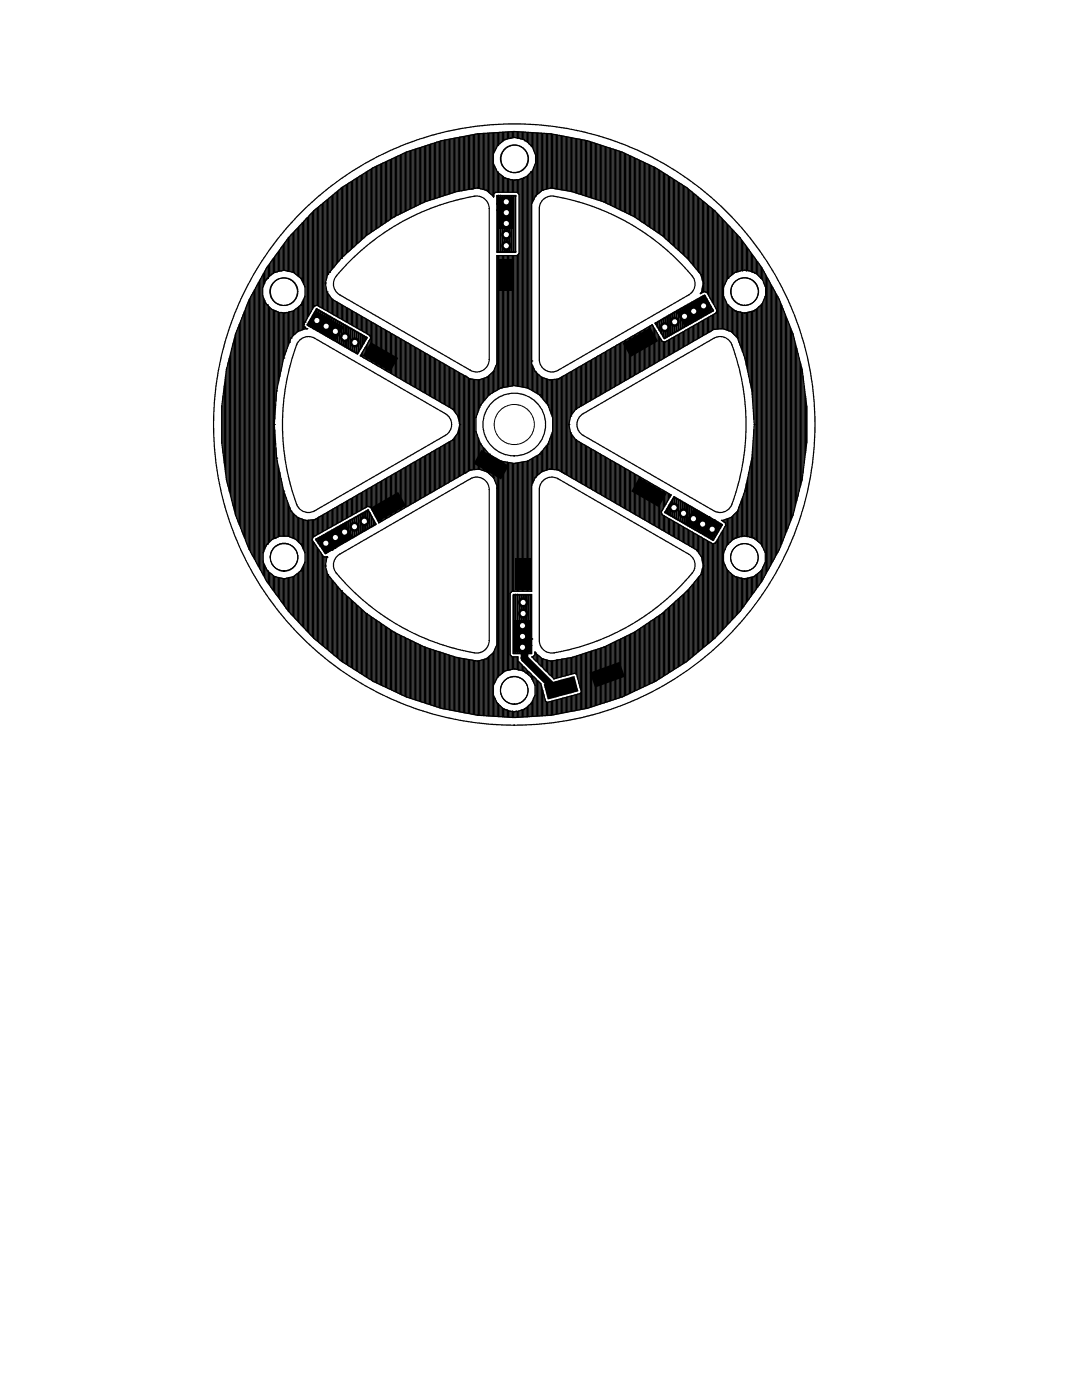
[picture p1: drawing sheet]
<svg xmlns="http://www.w3.org/2000/svg" width="216mm" height="279mm" viewBox="0 0 216 279" stroke-linecap="round" stroke-linejoin="round" font-family="sans-serif">
<g fill="none" stroke="#000" stroke-width=".2">
<circle cx="102.7" cy="31.7" r="2.75"/>
<circle cx="56.6" cy="58.2" r="2.75"/>
<circle cx="148.6" cy="58.2" r="2.75"/>
<circle cx="102.6" cy="84.7" r="4"/>
<circle cx="56.7" cy="111.2" r="2.75"/>
<circle cx="148.5" cy="111.2" r="2.75"/>
<circle cx="102.6" cy="137.8" r="2.75"/>
</g>
<g fill="none" stroke="#000" stroke-width=".25">
<path d="M65.3 39.8v15.1M65.6 39.6v14.9M65.8 39.4v14.8M66.1 39.2v14.7M66.4 39v14.6M66.6 38.8v14.5M66.9 38.6v14.4M67.1 38.4v14.3M67.4 38.2v14.2M67.6 37.9v14.2M67.9 37.7v14.1M68.1 37.5v14"/>
<path d="M68.4 37.3v14M68.6 37.2v13.9M68.9 37v13.8M69.1 36.9v13.7M69.4 36.7v13.7M69.6 36.5v13.7M69.9 36.4v13.5M70.1 36.2v13.5M70.4 36.1v13.4M70.6 35.9v13.4M70.9 35.7v13.3M71.1 35.6v13.2"/>
<path d="M71.4 35.4v13.2M71.6 35.3v13M71.9 35.1v13M72.1 35v12.9M72.4 34.8v12.9M72.6 34.6v12.8M72.9 34.5v12.7M73.1 34.3v12.7M73.4 34.2v12.6M73.6 34v12.7M73.9 33.8v12.7M74.1 33.7v12.6"/>
<path d="M74.4 33.5v12.6M74.6 33.4v12.6M74.9 33.3v12.5M75.1 33.2v12.4M75.4 33v12.5M75.6 32.9v12.4M75.9 32.8v12.3M76.1 32.7v12.3M76.4 32.6v12.2M76.6 32.4v12.2M76.9 32.3v12.2M77.1 32.2v12.1"/>
<path d="M77.4 32.1v12M77.6 32v11.9M77.9 31.9v11.9M78.1 31.7v11.9M78.4 31.6v11.8M78.6 31.5v11.8M78.9 31.4v11.7M79.2 31.3v11.7M79.4 31.1v11.8M79.7 31v11.8M79.9 30.9v11.7M80.2 30.8v11.7"/>
<path d="M80.4 30.7v11.7M80.7 30.6v11.7M80.9 30.4v11.8M81.2 30.3v11.7M81.4 30.2v11.7M81.7 30.2v11.6M81.9 30.1v11.6M82.2 30v11.5M82.4 29.9v11.5M82.7 29.8v11.5M82.9 29.8v11.4M83.2 29.7v11.4"/>
<path d="M83.4 29.6v11.3M83.7 29.5v11.3M83.9 29.4v11.3M84.2 29.4v11.2M84.4 29.3v11.1M84.7 29.2v11.1M84.9 29.1v11.1M85.2 29v11.2M85.4 28.9v11.2M85.7 28.9v11.1M85.9 28.8v11.1M86.2 28.7v11.1"/>
<path d="M86.4 28.6v11.2M86.7 28.5v11.2M86.9 28.5v11.1M87.2 28.4v11.1M87.4 28.3v11.1M87.7 28.2v11.1M87.9 28.1v11.2M88.2 28.1v11.1M88.4 28v11.1M88.7 28v11M88.9 27.9v11M89.2 27.9v11"/>
<path d="M89.4 27.8v11M89.7 27.8v10.9M89.9 27.7v10.9M90.2 27.7v10.8M90.4 27.6v10.9M90.7 27.6v10.8M90.9 27.5v10.8M91.2 27.5v10.7M91.5 27.4v10.8M91.7 27.4v10.7M92 27.3v10.8M92.2 27.3v10.7"/>
<path d="M92.5 27.2v10.8M92.7 27.2v10.8M93 27.2v10.7M93.2 27.1v10.8M93.5 27.1v10.7M93.7 27v10.8M94 27v10.7M94.1 37.7h.1M94.1 37.7l-3 .5-6.4 2.1-6 3M94.2 26.9v10.8M94.5 26.9v10.8M94.7 26.8v10.8"/>
<path d="M95 26.8v10.8M95.2 26.7v10.8M95.3 37.5h.1M95.3 37.5l-1.2 .2M95.3 37.5l1.7 .5M95.5 26.7v10.9M95.7 26.7v10.9M96 26.7v11M96.2 26.6v11.2M96.5 26.6v11.2M96.7 26.6v11.3M97 26.6v11.4"/>
<path d="M97 38h.1M97 38l1.4 1.1M97.2 26.6v11.5M97.5 26.6v11.8M97.7 26.6v12M98 26.5v12.3M98.2 26.5v12.5M98.4 39.1h.1M98.5 26.5v4.2M98.5 32.7v6.6l-.1-.2M98.5 38.8l.4-.4h4.3l.4 .4v11.8l-.4 .4h-4.1v21.6l-.7 1.6M98.7 26.5v3.7"/>
<path d="M98.7 33.2v5.3M99 26.5v3.1M99 33.7v4.7M99.2 26.5v2.6M99.2 34.3v4.1M99.3 34.4h.1M99.3 29h.1M99.3 29l-.8 1.7v1.9l.8 1.8M99.3 34.4l1.5 1.1M99.5 26.4v2.5M99.5 34.5v3.9M99.7 26.4v2.3"/>
<path d="M99.7 34.7v3.7M100 26.4v2.1M100 34.9v3.5M100.2 26.4v1.9M100.2 35.1v3.3M100.4 35.2h.1M100.5 26.4v1.7M100.5 35.3v3.1M100.7 26.4v1.5M100.7 35.5v2.9M100.8 35.5h.1M100.8 27.8h.1"/>
<path d="M100.8 35.5l1.8 .5M100.8 27.8l-1.5 1.2M101 26.3v1.5M101 35.6v2.8M101.2 26.3v1.4M101.2 35.6v2.8M101.5 26.3v1.4M101.5 35.7v2.7M101.7 26.3v1.3M101.7 35.8v2.6M102 26.3v1.3M102 35.9v2.5"/>
<path d="M102.2 26.3v1.2M102.2 35.9v2.5M102.5 26.3v1.1M102.5 35.9v2.5M102.6 36h.1M102.7 26.3v1.1M102.7 35.9v2.5M103 26.3v1.2M103 35.9v2.5M103.2 26.3v1.3M103.2 35.9v2.6M103.3 27.6l-.7-.2-1.8 .4"/>
<path d="M103.3 27.6l1.2 .2M103.5 26.3v1.3M103.5 35.9v2.8M103.7 26.3v1.4M103.7 35.8v41.4M104 26.3v1.4M104 35.7v41.5M104.3 26.3v1.5M104.3 35.6v41.6M104.5 27.8h.1M104.5 35.5h.1M104.5 27.8l.3 .3"/>
<path d="M104.5 35.5l-1 .4-.9 .1M104.5 26.4v1.5M104.5 35.5v41.8M104.8 26.4v1.7M104.8 35.4v41.9M104.8 28.1l1.2 .9M105 26.4v1.8M105 35.3v42.1M105.3 26.4v2M105.3 35v42.4M105.5 26.4v2.2M105.5 34.8v42.8"/>
<path d="M105.8 26.4v2.5M105.8 34.5v43.2M106 29h.1M106 34.4h.1M106 29v.1M106 34.4l-.9 .8-.6 .3M106 26.5v2.6M106 34.3v43.5M106 29.1a4 4 0 0 1 0 5.3M106.3 26.5v2.9M106.3 34v6.4M106.5 26.5v3.5"/>
<path d="M106.5 33.4v6.4M106.8 26.5v4.1M106.8 32.8v6.5M106.8 39.1h.1M106.8 39.1l-.7 1.6v31.9l.7 1.6M107 26.5v12.5M107.3 26.5v12.3M107.5 26.6v12M107.8 26.6v11.7M108 26.6v11.5M108.2 38h.1M108.2 38l-1.4 1.1"/>
<path d="M108.3 26.6v11.4M108.5 26.6v11.3M108.8 26.6v11.2M109 26.6v11.2M109.3 26.7v11M109.5 26.7v10.9M109.8 26.7v10.8M109.9 37.5h.1M109.9 37.5l-1.7 .5M109.9 37.5a46.5 46.5 0 0 1 27.2 14M110 26.7v10.8M110.3 26.8v10.8"/>
<path d="M110.5 37.6h.1M110.5 26.8v10.8M110.8 26.9v10.8M111 26.9v10.8M111.3 27v10.7M111.5 27v10.8M111.8 27.1v10.7M112 27.1v10.8M112.3 27.2v10.7M112.5 27.2v10.8M112.8 27.2v10.8M113 27.3v10.7"/>
<path d="M113.3 27.3v10.8M113.5 27.4v10.7M113.8 27.4v10.8M114 27.5v10.7M114.3 27.5v10.8M114.5 27.6v10.8M114.8 27.6v10.9M115 27.7v10.8M115.3 27.7v10.9M115.5 27.8v10.9M115.8 27.8v11M116 27.9v11"/>
<path d="M116.3 27.9v11M116.6 28v11M116.8 28v11.1M117.1 28.1v11.1M117.3 28.1v11.2M117.6 28.2v11.1M117.8 28.3v11.1M118.1 28.4v11.1M118.3 28.5v11.1M118.6 28.5v11.2M118.8 28.6v11.2M119.1 28.7v11.1"/>
<path d="M119.3 28.8v11.1M119.6 28.9v11.1M119.8 28.9v11.2M120.1 29v11.2M120.3 29.1v11.1M120.6 29.2v11.1M120.8 29.3v11.2M121.1 29.4v11.2M121.3 29.4v11.3M121.6 29.5v11.3M121.8 29.6v11.3M122.1 29.7v11.4"/>
<path d="M122.3 29.8v11.4M122.6 29.8v11.5M122.8 29.9v11.5M123.1 30v11.6M123.3 30.1v11.6M123.6 30.2v11.6M123.8 30.3v11.6M124.1 30.3v11.7M124.3 30.4v11.8M124.6 30.6v11.7M124.8 30.7v11.7M125.1 30.8v11.7"/>
<path d="M125.3 30.9v11.8M125.6 31v11.8M125.8 31.2v11.7M126.1 31.3v11.7M126.3 31.4v11.7M126.6 31.5v11.8M126.8 31.6v11.8M127.1 31.7v11.9M127.3 31.9v11.9M127.6 32v11.9M127.8 32.1v12M128.1 32.2v12.1"/>
<path d="M128.3 32.3v12.2M128.6 32.4v12.2M128.8 32.6v12.2M129.1 32.7v12.3M129.4 32.8v12.3M129.6 32.9v12.4M129.9 33v12.5M130.1 33.2v12.4M130.4 33.3v12.5M130.6 33.4v12.6M130.9 33.5v12.7M131.1 33.7v12.6"/>
<path d="M131.4 33.8v12.7M131.6 34v12.7M131.9 34.2v12.6M132.1 34.3v12.7M132.4 34.5v12.7M132.6 34.6v12.8M132.9 34.8v12.9M133.1 35v12.9M133.4 35.1v13M133.6 35.3v13.1M133.9 35.4v13.2M134.1 35.6v13.2"/>
<path d="M134.4 35.8v13.2M134.6 35.9v13.4M134.9 36.1v13.4M135.1 36.2v13.5M135.4 36.4v13.5M135.6 36.6v13.6M135.9 36.7v13.7M136.1 36.9v13.7M136.4 37v13.8M136.6 37.2v13.9M136.9 37.3v14M137.1 37.5v14"/>
<path d="M137.4 37.7v14.1M137.6 37.9v14.2M137.9 38.2v14.2M138.1 38.4v14.3M138.4 38.6v14.4M138.6 38.8v14.5M138.9 39v14.6M139.1 39.2v14.7M139.4 39.4v14.8M139.6 39.6v14.9M139.9 39.8v15.1M49.8 59.7v50.1"/>
<path d="M50 59.2v51M50.3 58.8v51.9M50.5 58.3v52.8M50.8 57.9v53.7M51 57.4v54.7M51.3 56.9v55.6M51.5 56.5v56.5M51.8 56v57.4M52 55.6v58.3M52.3 55.1v59.2M52.5 54.7v2.4M52.5 59.3v55.5"/>
<path d="M52.8 54.2v2.3M52.8 59.9v49.8M53 53.7v2.2M53.3 53.3v2.3M53.3 55.6a4 4 0 0 0 0 5.2M53.3 55.5h.1M53.3 55.5v.1M53.5 53v2.4M53.8 52.6v2.5M54.1 52.3v2.6M54.3 51.9v2.8M54.6 51.6v3"/>
<path d="M54.6 54.6l-.4 .1-.9 .8M54.8 51.2v3.2M54.8 54.4h.1M54.8 54.4l-.2 .2M55.1 50.9v3.4M55.3 50.5v3.8M55.6 50.2v4M55.8 49.9v4.2M56.1 49.5v4.6M56.1 54.1l-1.3 .3M56.1 54.1l.6-.2 .6 .2M56.3 49.2v4.8"/>
<path d="M56.6 48.8v5.2M56.8 48.5v5.5M57.1 48.1v5.9M57.3 54.1l1.2 .3M57.3 47.8v6.3M57.6 47.4a58.5 58.5 0 0 0-13.3 33.7M57.6 47.4v6.7M57.8 47.2v7M58.1 46.9v7.4M58.3 46.6v7.7M58.5 54.4h.1M58.5 54.4l1.5 1.1"/>
<path d="M58.6 46.4v8M58.8 46.1v8.5M59.1 45.8v9M59.3 45.6v9.4M59.6 45.3v9.9M59.8 45v10.4M60 55.5h.1M60 55.5l.9 1.8v1.9l-.9 1.7M60.1 44.8v10.8M60.3 44.5v11.7M60.6 44.2v12.5M60.6 59.7v6"/>
<path d="M60.8 44v13.2M60.8 59.2v5.1M61.1 43.7v20.2M61.3 43.4v20.1M61.6 43.2v19.8M61.8 42.9v19.7M62.1 42.6v19.6M62.3 42.4v19.3M62.6 42.1a58.5 58.5 0 0 1 80 0M62.6 42.1l-5 5.3M62.6 42.1v19.2M62.8 41.9v19.1"/>
<path d="M63.1 41.7v19.3M63.3 41.5v19.5M63.6 41.3v19.8M63.8 41.1v20.2M64.1 40.8v20.6M64.3 40.6v20.9M64.6 40.4v21.3M64.8 40.2v21.6M64.9 56.5h.1M64.9 56.5l.3 1.8M65.1 40v15.9M65.1 57.5v4.5"/>
<path d="M65.2 58.3h.1M65.2 58.3l1.1 1.4M65.3 58.4v3.7M65.4 54.8h.1M65.4 54.8l-.5 1.7M65.6 58.8v3.5M65.8 54.3h.1M65.8 59.1v3.3M66.1 59.5v3M66.3 59.7h.1M66.3 59.7l27.5 15.9M66.4 59.8v2.9"/>
<path d="M66.6 59.9v2.9M68.1 51.5h.1M68.1 51.5l-2.7 3.3M69.6 52.4a45.9 45.9 0 0 1 25.5-13.3 2.5 2.5 0 0 1 2.5 2.5v30.1a2.5 2.5 0 0 1-3.7 2.2l-26.1-15.1a2.5 2.5 0 0 1-.7-3.7zM78.7 43.3h.1M78.7 43.3l-5.6 3.7-5 4.5M99.2 51v26.8M99.5 51v26.7M99.7 51v26.6M100 51v26.4M100.2 51v26.4M100.5 51v26.3"/>
<path d="M100.7 51v26.3M101 51v26.2M101.2 51v26.2M101.5 51v26.2M101.7 51v26.1M102 51v26.1M102.2 51v26M102.5 51v26M102.7 51v26M103 51v26M103.2 50.9v26.2M103.5 50.7v26.4"/>
<path d="M108.2 40.1a2.5 2.5 0 0 1 2.3-.9 46 46 0 0 1 27.9 16.2 2.5 2.5 0 0 1-1 3.4l-26 15.1a2.5 2.5 0 0 1-3.8-2.2v-30.1l.1-.6zM137.1 51.5h.1M137.1 51.5l2.4 2.8M139.5 54.3h.1M139.5 54.3l.4 .5M139.9 54.8h.1M139.9 54.8l.4 1.7M139.9 58.4v.1M140 58.3h.1M140.1 40v15.9M140.1 57.4v1M140.3 56.5h.1"/>
<path d="M140.3 56.5l-.3 1.8M140.4 40.2v18.1M140.5 58.2l-.8 .4 .3-.3M140.5 58.2h.1M140.5 58.2l.6 .2M140.6 40.4v17.8M140.9 40.6v17.7M141.1 58.4h.1M141.1 58.4l1.8 3.3M141.1 40.9v17.6M141.4 41.1v17.9M141.7 41.3v18.1"/>
<path d="M141.9 41.5v18.4M142.2 41.7v18.6M142.4 41.9v18.9M142.6 42.1l5.1 5.3M142.7 42.1v19.1M142.9 42.4v19.2M143.2 42.6v23.1M143.4 42.9v22.8M143.7 43.2v22.4M143.9 43.4v22.2M144.2 43.7v21.9M144.4 44v13.2"/>
<path d="M144.4 59.2v6.5M144.7 44.2v12.5M144.7 59.7v6M144.9 44.5v11.6M145.2 44.8v10.8M145.2 55.5h.1M145.2 55.5l-.8 1.8v1.9l.8 1.7M145.4 45v10.4M145.7 45.3v9.9M145.9 45.6v9.4M146.2 45.8v9M146.4 46.1v8.5"/>
<path d="M146.7 46.4v8M146.7 54.4h.1M146.7 54.4l-1.5 1.1M146.9 46.6v7.7M147.2 46.9v7.3M147.4 47.2v7M147.7 47.4a58.5 58.5 0 0 1 10.5 55.4M147.7 47.4v6.7M147.9 47.8v6.2M148.2 54l-1.5 .4M148.2 48.1v5.9M148.4 48.5v5.5"/>
<path d="M148.5 53.9h.1M148.5 53.9l-.3 .1M148.5 53.9l.4 .1M148.7 48.8v5.2M148.9 54h.6M148.9 49.2v4.8M149.2 49.5v4.5M149.4 49.9v4.1M149.5 54l.9 .4M149.7 50.2v3.9M149.9 50.6v3.6M150.2 50.9v3.4"/>
<path d="M150.4 54.4h.1M150.4 54.4l.6 .3 .9 .8M150.4 51.2v3.2M150.7 51.6v2.9M150.9 51.9v2.7M151.2 52.3v2.6M151.4 52.6v2.5M151.7 53v2.4M151.9 55.5h.1M151.9 55.5a3.4 3.4 0 0 1 .8 3.6M151.9 53.3v2.3M152.2 53.8v2.1"/>
<path d="M152.4 54.2v2.3M152.4 59.8v49.9M152.7 54.7v2.5M152.7 59.2l-.8 1.7M152.7 59.1v55.7M152.9 55.1v59.2M153.2 55.6v58.3M153.4 56v57.4M153.7 56.5v56.5M153.9 57v55.5M154.2 57.4v54.6M154.5 57.9v53.7"/>
<path d="M154.7 58.3v52.8M155 58.8v51.9M155.2 59.2v51M155.5 59.7v50.1M44.5 79v11.5M44.8 77v15.4M45 75v19.4M45.3 73.4v22.6M45.5 72.4v24.6M45.8 71.5v26.5M46 70.5v28.5M46.3 69.5v30.5"/>
<path d="M46.5 68.5v32.4M46.8 67.5v34.4M47 66.6v36.3M47.3 66v37.5M47.5 65.3v38.8M47.8 64.7v40.1M48 64.1v41.3M48.3 63.4v42.6M48.5 62.8v43.9M48.8 62.2v45.1M49 61.5v46.4M49.3 60.9v47.7"/>
<path d="M49.5 60.3v48.9M53 60.5v48.6M53.3 60.8v47.9M53.3 60.9h.1M53.3 60.9l.9 .8 .6 .4M53.5 61.1v47.3M53.8 61.3v46.9M54.1 61.6v46.3M54.3 61.8v45.9M54.6 61.9v45.6M54.8 62v21.6M54.8 62.1h.1"/>
<path d="M54.8 62.1l1 .3 .9 .1M55.1 62.1v17.9M55.2 78h.1M55.2 78l-.5 6.7M55.3 62.2v15.3M55.6 62.3v14M55.8 62.4v12.8M56.1 62.4v11.6M56.3 62.4v10.4M56.6 62.5v9.1M56.6 71.4h.1M56.6 71.4l-1.4 6.6"/>
<path d="M56.7 62.5h.1M56.8 62.5v8.4M57.1 62.4v7.8M57.3 62.4v7.1M57.6 62.3v6.5M57.8 68.3h.1M57.8 62.2v5.9M58.1 62.2v5.3M58.1 67.4h.1M58.1 67.4l-1.5 4M58.3 62.1v5.1M58.5 62.1h.1"/>
<path d="M58.5 62.1l-1.8 .4M58.6 62v4.9M58.8 61.8v4.9M59.1 61.6v4.8M59.3 61.4v4.8M59.3 66.2h.1M59.3 66.2l-1.2 1.2M59.6 61.2v4.9M59.7 67.9a2.5 2.5 0 0 1 3.1-.4l26.1 15.1a2.5 2.5 0 0 1 0 4.3l-26.1 15a2.5 2.5 0 0 1-3.6-1.3 45.9 45.9 0 0 1 .2-32.3zM59.8 61v5M60 60.9h.1M60 60.9l-1.5 1.2"/>
<path d="M60.1 60.8v5.1M60.3 60.3v5.5M60.6 64.8h.1M60.6 64.8l.1 .5M60.7 65.3h.1M60.7 65.3l.5 .3M60.8 65.4v.2M60.9 64.3h.1M61 65.6h.1M61 65.6l-1.7 .6M61 65.6h.2M61.1 65.5v.1"/>
<path d="M61.2 65.6h.1M62.7 61.1l-2.1 3.7M62.7 61.1h.1M63.3 60.9l-.6 .2M63.3 60.9h.1M63.3 60.9l10 5.7M66.9 60.1v2.9M67.1 60.2v2.9M67.4 60.4v2.9M67.6 60.5v2.9M67.9 60.6v2.9M68.1 60.8v2.9"/>
<path d="M68.4 60.9v2.9M68.6 61.1v2.9M68.9 61.2v2.9M69.1 61.4v2.9M69.4 61.5v2.9M69.6 61.7v2.8M69.9 61.8v2.9M70.1 61.9v2.9M70.4 62.1v2.9M70.6 62.2v2.9M70.9 62.4v2.9M71.1 62.5v2.9"/>
<path d="M71.4 62.7v2.8M71.6 62.8v2.9M71.9 63v2.8M72.1 63.1v2.9M72.1 70.6v.5M72.4 63.2v2.9M72.4 70.2v1.1M72.6 63.4v2.9M72.6 69.8v1.6M72.9 63.5v2.9M72.9 69.3v2.3M73.1 63.7v2.8"/>
<path d="M73.1 68.9v2.8M73.3 66.6h.1M73.3 66.6l.5 .3M73.4 63.8v2.9M73.4 68.5v3.4M73.6 64v2.8M73.6 68.1v3.9M73.7 68l-1.8 3 18.5 10.7M73.7 68h.1M73.8 66.9h.1M73.8 66.9l.1 .3M73.9 64.1v3.1"/>
<path d="M73.9 67.6v4.5M73.9 67.2l.1 .3M74 67.5h.1M74 67.5l-.3 .5M74.1 64.3v8M74.4 64.4v8M74.6 64.6v8M74.9 64.7v8M75.1 64.8v8.1M75.4 65v8M75.6 65.1v8.1M75.9 65.3v8"/>
<path d="M76.1 65.4v8.1M76.4 65.6v8M76.6 65.7v8M76.9 65.9v8M77.1 66v8M77.4 66.1v8.1M77.6 66.3v8M77.9 66.4v8.1M78.1 66.6v8M78.4 66.7v8.1M78.6 66.9v8M78.9 67v8"/>
<path d="M79.2 67.2v8M79.4 67.3v8M79.7 67.5v8M79.9 67.6v8M80.2 67.7v8.1M80.4 67.9v8M80.7 68v8.1M80.9 68.2v8M81.2 68.3v8.1M81.4 68.5v8M81.7 68.6v8M81.9 68.8v8"/>
<path d="M82.2 68.9v8M82.4 69v8.1M82.7 69.2v8M82.9 69.3v8.1M83.2 69.5v8M83.4 69.6v8.1M83.7 69.8v8M83.9 69.9v8M84.2 70.1v8M84.4 70.2v8M84.7 70.3v8.1M84.9 70.5v8"/>
<path d="M85.2 70.6v8.1M85.4 70.8v8M85.7 70.9v8.1M85.9 71.1v8M86.2 71.2v8.1M86.4 71.4v8M86.7 71.5v8M86.9 71.7v8M87.2 71.8v8M87.4 71.9v8.1M87.7 72.1v8M87.9 72.2v8.1"/>
<path d="M88.2 72.4v8M88.4 72.5v8.1M88.7 72.7v8M88.9 72.8v8M89.2 73v8M89.4 73.1v8M89.7 73.2v8.1M89.9 73.4v8M90.2 73.5v8.1M90.4 73.7v8.1M90.7 73.8v8.3M90.9 74v8.5"/>
<path d="M91.2 74.1v8.7M91.5 74.3v9.1M91.7 74.4v10.2M92 74.6v20.3M92.2 74.7v20.1M92.5 74.8v19.8M92.7 75v19.5M92.8 75.1h.1M93 75.1v19.2M93.2 75.3v18.9M93.5 75.4v18.6M93.7 75.6v18.3"/>
<path d="M93.8 75.6h.1M93.8 75.6l1.7 .2M94 75.7v18.1M94.2 75.7v18.1M94.5 75.7v18M94.7 75.7v18M95 75.8v17.9M95.2 75.8v6.9M95.5 75.8v6.2M95.5 75.8h.1M95.7 75.8v5.5M96 75.7v5"/>
<path d="M96.2 75.6v4.8M96.5 75.5v4.6M96.7 75.4v4.4M97 75.4v4.1M97.2 75.3h.1M97.2 75.3l-1.7 .5M97.2 75.2v4M97.5 75v3.9M97.6 78.8h.1M97.6 78.8l-1.7 2M97.7 74.8v3.9M98 74.6v4"/>
<path d="M98.2 74.3v4.1M98.4 74.2h.1M98.4 74.2l-1.2 1.1M98.5 74.1v4.2M98.7 73.5v4.6M99 72.9v5.1M100 77.4h.1M100 77.4l-2.4 1.4M100 77.4l2.6-.4 2.7 .4M105.3 77.4h.1M105.3 77.4l2.3 1.4M106.1 72h.1"/>
<path d="M106.3 73v5M106.5 73.5v4.6M106.8 74.1v4.2M106.8 74.2h.1M106.8 74.2l1.3 1.1M107 74.4v4M107.3 74.6v4M107.5 74.8v3.9M107.6 78.8h.1M107.6 78.8l1.7 2M107.8 75v4M108 75.3v4"/>
<path d="M108.1 75.3h.1M108.1 75.3l1.6 .5M108.3 75.4v4.2M108.5 75.4v4.5M108.8 75.5v4.7M109 75.6v4.8M109.3 75.7v5M109.5 75.8v5.5M109.7 75.8h.1M109.8 75.8v6.2M110 75.8v6.9M110.3 75.8v17.9"/>
<path d="M110.5 75.7v18M110.8 75.7v18M111 75.7v18.1M111.3 75.7v18.1M111.4 75.6h.1M111.4 75.6l-1.7 .2M111.5 75.6v18.3M111.8 75.4v18.6M112 75.3v18.9M112.3 75.1v19.2M112.5 75v19.5M112.8 74.8v19.8"/>
<path d="M113 74.7v20.1M113.3 74.5v20.4M113.5 74.4v10.2M113.8 74.3v9.1M114 74.1v8.7M114.3 74v8.5M114.5 73.8v8.3M114.8 73.7v8.1M115 73.5v8.1M115.3 73.4v8M115.5 73.2v8.1M115.8 73.1v8"/>
<path d="M116 73v8M116.3 72.8v8M116.6 72.7v8M116.8 72.5v8.1M117.1 72.4v8M117.3 72.2v8.1M117.6 72.1v8M117.8 71.9v8.1M118.1 71.8v8M118.3 71.6v8.1M118.6 71.5v8M118.8 71.4v8"/>
<path d="M119.1 71.2v8M119.3 71.1v8M119.6 70.9v8.1M119.8 70.8v8M120.1 70.6v8.1M120.3 70.5v8M120.6 70.3v8.1M120.8 70.2v8M121.1 70.1v8M121.3 69.9v8M121.6 69.8v8M121.8 69.6v8.1"/>
<path d="M122.1 69.5v8M122.3 69.3v8.1M122.6 69.2v8M122.8 69v8.1M123.1 68.9v8M123.3 68.8v8M123.6 68.6v8M123.8 68.5v8M124.1 68.3v8M124.3 68.2v8M124.6 68v8.1M124.8 67.9v8"/>
<path d="M125.1 67.7v8.1M125.3 67.6v8M125.6 67.4v8.1M125.8 67.3v8M126.1 67.2v8M126.3 67v8M126.6 66.9v8M126.8 66.7v8.1M127.1 66.6v8M127.3 66.4v8.1M127.6 66.3v8M127.8 66.1v8.1"/>
<path d="M128.1 66v8M128.3 65.9v8M128.6 65.7v8M128.8 65.6v8M129.1 65.4v8.1M129.4 65.3v8M129.6 65.1v8.1M129.9 65v8M130.1 64.8v8.1M130.1 64.8h.1M130.1 64.8l-18.7 10.8M130.1 64.8l.2 .3"/>
<path d="M130.3 65.1h.1M130.3 65.1l1.8 3M130.4 65.2v7.5M130.6 65.6v7M130.9 66v6.4M131.1 66.4v5.9M131.4 66.8v5.3M131.6 67.3v4.7M131.9 67.7v4.2M132.1 68.1v3.6M132.1 68.1h.1M132.1 68.1l.6 .2"/>
<path d="M132.4 68.2v3.4M132.6 68.3v3.1M132.7 68.3h.1M132.9 68.2v3.1M133.1 68v3.1M133.4 67.9v3.1M133.6 67.7v3.1M133.9 67.6v3.1M134.1 67.5v3.1M134.4 67.3v3.1M134.6 67.2v3.1M134.9 67v3.1"/>
<path d="M135.1 66.9v3.1M135.4 66.7v3.1M135.6 66.6v3.1M135.9 66.5v3M136.1 66.3v3.1M136.4 66.2v3M136.6 66v3.1M136.9 65.9v3.1M137.1 65.7v3.1M137.4 65.6v3.1M137.6 65.5v3M137.9 65.3v3.1"/>
<path d="M138.1 65.2v3M138.4 65v3.1M138.6 64.9v3M138.9 64.7v3.1M139.1 64.6v3.1M139.4 64.5v3M139.6 64.3v3.1M139.9 64.2v3M140.1 64v3.1M140.4 63.9v3M140.6 63.7v3.1M140.9 63.6v3"/>
<path d="M141.1 63.5v3M141.4 63.3v3M141.4 66.3l-26.5 15.4M141.7 63.2v3M141.7 66.2l-.3 .1M141.9 63v3.1M142.2 62.9v3M142.4 62.7v3.1M142.5 65.7h.1M142.5 65.7l-.8 .5M142.7 62.6v3.1M142.9 62.5l-10.2 5.8"/>
<path d="M142.9 62.5h.1M142.9 62.4v3.3M142.9 61.7l.1 .2M143 61.9h.1M143 61.9l-.1 .6M144.2 65.6h.1M144.2 65.6l-1.7 .1M144.2 65.6l1.7 .6M144.9 60.3v5.5M145.2 60.8v5.1M145.2 60.9h.1M145.2 60.9l1.5 1.2"/>
<path d="M145.4 61v5M145.7 61.2v4.9M145.9 66.2h.1M145.9 66.2l1.3 1.2M145.9 61.4v4.8M146.2 61.6v4.9M146.4 61.8v4.9M146.7 62v5M146.7 62.1h.1M146.7 62.1l1.1 .2M146.9 62.1v5.1M147.2 67.4h.1"/>
<path d="M147.2 67.4l1.4 4 1.4 6.6M147.2 62.2v5.3M147.4 62.2v6M147.7 62.3v6.5M147.8 62.3h.1M147.8 62.3l.7 .2M147.9 62.3v7.2M148.2 62.4v7.8M148.4 62.5v8.4M148.5 62.5h.1M148.7 62.4v9.3M148.9 62.4v10.5"/>
<path d="M149.2 62.3v11.7M149.4 62.3v12.9M149.5 62.3l-1 .2M149.7 62.2v14.2M149.7 62.2l-.2 .1M149.9 62.2v15.3M150 78h.1M150 78l.5 6.7M150.2 62.1v18M150.4 62.1h.1M150.4 62.1l-.7 .1M150.4 62v21.7"/>
<path d="M150.7 61.8v45.8M150.9 61.7v46.1M151 61.7l-.6 .4M151.2 61.5v46.5M151.4 61.2v47M151.7 61v47.4M151.9 60.9h.1M151.9 60.9l-.9 .8M151.9 60.8v47.9M152.2 60.4v48.8M155.7 60.3v48.9M156 60.9v47.6"/>
<path d="M156.2 61.5v46.4M156.5 62.2v45.1M156.7 62.8v43.8M157 63.4v42.6M157.2 64.1v41.3M157.5 64.7v40M157.7 65.3v38.8M158 66v37.5M158.2 66.6v36.2M158.5 67.6v34.3M158.7 68.5v32.4M159 69.5v30.4"/>
<path d="M159.2 70.5v28.4M159.5 71.5v26.5M159.7 72.5v24.5M160 73.4v22.6M160.2 75.1v19.3M160.5 77.1v15.3M160.7 79.1v11.3M44.3 88.4a58.5 58.5 0 0 0 13.3 33.6M44.3 81v7.5M54.7 84.7h.1M54.7 84.7l.5 6.7M54.8 85.8v21.6"/>
<path d="M55.1 89.4v17.9M55.2 91.4h.1M55.2 91.4l1.4 6.6M55.3 91.9v15.3M55.6 93.1v14M55.8 94.3v12.7M56.1 95.5v11.5M56.3 96.6v10.4M56.6 97.8v9.2M56.6 98h.1M56.6 98l1.5 4M56.8 98.6v8.4"/>
<path d="M57.1 99.3v7.7M57.3 99.9v7.1M69.4 99.9v3.4M69.6 99.8v3.4M69.9 99.6v3.4M70.1 99.5v3.4M70.4 99.3v3.4M70.6 99.2v3.4M70.9 99v3.5M71.1 98.9v3.4M71.4 98.7v3.5M71.6 98.6v3.4"/>
<path d="M71.9 98.5v3.4M72.1 98.3v3.5M72.4 98.2v3.4M72.6 98v3.5M72.9 97.9v3.4M73.1 97.7v3.5M73.4 97.6v3.5M73.6 97.4v3.7M73.9 97.3v3.9M74.1 97.2v4.4M74.4 97v5M74.6 96.9v5.6"/>
<path d="M74.9 96.7v6.3M75.1 96.6v6.9M75.4 96.4v7.5M75.6 96.3v8M75.9 96.1v8.1M76.1 96v8M76.4 95.9v8M76.6 95.7v8M76.9 95.6v8M77.1 95.4v8M77.4 95.3v8M77.6 95.1v8.1"/>
<path d="M77.9 95v8M78.1 94.8v8.1M78.4 94.7v8M78.6 94.5v8.1M78.9 94.4v8M79.2 94.3v8M79.4 94.1v8M79.7 94v8M79.9 93.8v8.1M80.2 93.7v8M80.4 93.5v8.1M80.7 93.4v8"/>
<path d="M80.9 93.2v8.1M81.2 93.1v8M81.4 93v8M81.7 92.8v8M81.9 92.7v8M82.2 92.5v8M82.4 92.4v8M82.7 92.2v8.1M82.9 92.1v8M83.2 91.9v8.1M83.4 91.8v8M83.7 91.6v8.1"/>
<path d="M83.9 91.5v8M84.2 91.4v8M84.4 91.2v8M84.7 91.1v8M84.9 90.9v8.1M85.2 90.8v8M85.4 90.6v8.1M85.7 90.5v8M85.9 90.3v8.1M86.2 90.2v8M86.4 90.1v8M86.7 89.9v8"/>
<path d="M86.9 89.8v8M87.2 89.6v8.1M87.4 89.5v8M87.7 89.3v8.1M87.9 89.2v8M88.2 89v8.1M88.4 88.9v8M88.7 88.7v8.1M88.9 88.6v8M89.2 88.5v8M89.4 88.3v8M89.6 81.2h.1"/>
<path d="M89.7 88.2v8M89.9 88v8.1M90.2 87.9v8M90.4 81.7h.1M90.4 87.8h.1M90.4 81.7l1 1.4M90.4 87.8l-27.6 15.9M90.4 87.7v8.1M90.7 87.3v8.3M90.9 87v8.5M91.2 86.6v8.7M91.4 83.1h.1"/>
<path d="M91.4 86.4h.1M91.4 83.1l.3 1.6M91.4 86.4l-1 1.4M91.5 86v9.2M91.7 84.9v10.1M91.7 84.7h.1M91.7 84.7l-.3 1.7M92.8 94.4h.1M93.8 93.8h.1M93.8 93.8l-18.2 10.5M95 86.1l.9 2.5M95.2 86.8v6.9"/>
<path d="M95.5 87.5v6.1M95.5 93.6h.1M95.5 93.6l-1.7 .2M95.5 93.6l1.7 .6M95.7 88.1v5.6M95.9 88.6h.1M95.9 80.8h.1M95.9 88.6l1.7 2.1M95.9 80.8l-.9 2.6M96 88.7v5.1M96.2 89v4.8M96.5 89.3v4.6"/>
<path d="M96.7 89.6v4.4M97 89.9v4.2M97.2 94.2h.1M97.2 94.2l1.2 1.1M97.2 90.2v4M97.5 90.5v3.9M97.6 90.7h.1M97.6 90.7l2.4 1.3M97.7 90.7v4M98 90.9v4M98.2 91v4.1M98.4 95.3h.1"/>
<path d="M98.4 95.3l.7 1.6v31.8l-.7 1.6M98.5 91.2v4.2M98.7 91.3v4.6M99 91.5v5M99.1 97.4h.1M99.2 91.6v43.6M99.5 91.8v43.1M99.7 91.9v42.8M100 92h.1M100 92l2.6 .5M100 92v42.5M100.2 92.1v42.2"/>
<path d="M100.5 92.1v42M100.7 92.2v41.7M101 92.2v41.7M101.2 92.3v41.5M101.5 92.3v41.4M101.7 92.3v41.4M102 92.4v25.8M102.2 92.4v25.6M102.5 92.5v25.5M102.6 92.5h.1M102.7 92.5v25.5M103 92.4v25.6"/>
<path d="M103.2 92.4v25.6M103.5 92.3v25.7M103.7 92.3v25.7M104 92.3v25.7M104.3 92.2v25.8M104.5 92.2v25.8M104.8 92.1v25.9M105 92.1v25.9M105.3 92v26M105.3 92h.1M105.3 92l-2.7 .5M105.5 91.9v26.1"/>
<path d="M105.8 91.7v26.3M106 91.6v26.4M106.3 91.5v5M106.5 91.3v4.6M106.8 91.2v4.2M106.8 95.3h.1M106.8 95.3l-.7 1.6v21.1h-3.9l-.4 .4M107 91v4.1M107.3 90.9v4M107.5 90.7v3.9M107.6 90.7h.1M107.6 90.7l-2.3 1.3"/>
<path d="M107.8 90.5v3.9M108 90.2v4M108.1 94.2h.1M108.1 94.2l-1.3 1.1M108.3 89.9v4.2M108.5 89.6v4.4M108.6 95.8a2.5 2.5 0 0 1 2.8-.3l26 15.1a2.5 2.5 0 0 1 .7 3.8 45.9 45.9 0 0 1-28 15.9 2.5 2.5 0 0 1-2.5-2.5v-30.1a2.5 2.5 0 0 1 1-1.9zM108.8 89.3v4.6M109 89v4.8M109.3 88.7v5.1M109.3 80.8h.1M109.3 88.6h.1"/>
<path d="M109.3 80.8l1 2.6M109.3 88.6l-1.7 2.1M109.5 88.1v5.6M109.7 93.6h.1M109.7 93.6l-1.6 .6M109.7 93.6l1.7 .2M109.8 87.4v6.2M110 86.7v7M110.3 86.1l-1 2.5M111.4 93.8h.1M111.4 93.8l27.6 15.9M112.4 94.4h.1"/>
<path d="M113.5 84.7h.1M113.5 84.7l.4 1.7M113.5 84.9v10.1M113.8 86.1v9.1M113.9 86.4h.1M113.9 83.1h.1M113.9 86.4l1 1.4M113.9 83.1l-.4 1.6M114 86.6v8.7M114.3 87v8.5M114.5 87.3v8.3M114.8 87.7v8.1"/>
<path d="M114.9 87.8h.1M114.9 81.7h.1M114.9 87.8l19 11-.1 .2M114.9 81.7l-1 1.4M115 87.9v8M115.3 88v8.1M115.5 88.2v8M115.8 88.3v8.1M115.9 82.9l26.5-15.4a2.5 2.5 0 0 1 3.6 1.3 45.9 45.9 0 0 1-.2 32.3 2.5 2.5 0 0 1-3.4 .8l-26-15a2.5 2.5 0 0 1-.5-4zM116 88.5v8M116.3 88.6v8M116.6 88.8v8"/>
<path d="M116.8 88.9v8M117.1 89v8.1M117.3 89.2v8M117.6 89.3v8.1M117.8 89.5v8M118.1 89.6v8.1M118.3 89.8v8M118.6 89.9v8M118.8 90.1v8M119.1 90.2v8M119.3 90.3v8.1M119.6 90.5v8"/>
<path d="M119.8 90.6v8.1M120.1 90.8v8M120.3 90.9v8.1M120.6 91.1v8M120.8 91.2v8M121.1 91.4v8M121.3 91.5v8M121.6 91.7v8M121.8 91.8v8M122.1 91.9v8.1M122.3 92.1v8M122.6 92.2v8.1"/>
<path d="M122.8 92.4v8M123.1 92.5v8.1M123.3 92.7v8M123.6 92.8v8M123.8 93v8M124.1 93.1v8M124.3 93.2v8.1M124.6 93.4v8M124.8 93.5v8.1M125.1 93.7v8M125.3 93.8v8.1M125.6 94v8"/>
<path d="M125.8 94.1v8M126.1 94.3v8M126.3 94.4v8M126.6 94.5v8.1M126.8 94.7v8M127.1 94.8v8.1M127.3 95v8M127.6 95.1v8.1M127.8 95.3v8M128.1 95.4v8.1M128.3 95.6v8M128.6 95.7v8"/>
<path d="M128.8 95.9v8M129.1 96v8M129.4 96.1v8.1M129.6 96.3v8M129.9 96.4v8.1M130.1 96.6v8M130.4 96.7v8.1M130.6 96.9v8M130.9 97v8M131.1 97.2v8M131.4 97.3v8M131.6 97.4v8.1"/>
<path d="M131.9 97.6v8M132.1 97.7v4.2M132.4 97.9v3.6M132.6 98v3M132.9 98.2v2.4M133.1 98.3v1.9M133.4 98.5v1.2M133.6 98.6v.7M133.8 99h.1M133.8 99l-1.5 2.7M133.9 98.8v.1M147.9 99.9v7.2"/>
<path d="M148.2 99.2v7.9M148.4 98.6v8.4M148.6 98h.1M148.6 98l-1.4 4M148.7 97.8v9.2M148.9 96.6v10.5M149.2 95.4v11.7M149.4 94.3v12.8M149.7 93.1v14.1M149.9 91.9v15.4M150 91.4h.1M150 91.4l-1.4 6.6"/>
<path d="M150.2 89.3v18M150.4 85.7v21.7M150.5 84.7h.1M150.5 84.7l-.5 6.7M52.5 112h.1M52.5 112.2l.8 1.7M52.8 112.8v2.4M53 113.3v2.4M53.3 113.8v2.3M53.3 113.9h.1M53.3 108.6h.1M53.3 113.9l1.5 1.2"/>
<path d="M53.3 108.6l-.8 1.7M53.5 114.1v2.4M53.8 114.3v2.5M54.1 114.5v2.7M54.3 114.7v2.8M54.3 107.6l-1 1M54.6 114.9v3M54.8 115.1v3.1M54.8 115.1h.1M54.8 107.4h.1M54.8 115.1l1.9 .4M54.8 107.4l-.5 .2"/>
<path d="M55.1 115.1v3.5M55.3 115.2v3.7M55.6 115.3v3.9M55.8 115.3v4.3M55.8 107h1.7l1 .4M55.8 107l-1 .4M56.1 115.4v4.5M56.3 115.4v4.9M56.6 115.5v5.1M56.7 115.5h.1M56.8 115.5v5.5M57.1 115.4v5.9"/>
<path d="M57.3 115.4v6.3M57.6 100.6v6.4M57.6 115.3v6.7M57.8 101.3v5.8M57.8 115.3v7M58.1 102v5.2M58.1 115.2v7.3M58.1 102h.1M58.1 102l1.2 1.3M58.3 102.2v5.1M58.3 115.1v7.7M58.5 107.4h.1"/>
<path d="M58.5 115.1h.1M58.5 107.4l.5 .2 1 1M58.5 115.1l-1.8 .4M58.6 102.5v4.9M58.6 115.1v8M58.8 102.7v4.9M58.8 114.9v8.4M59.1 103v4.7M59.1 114.7v8.9M59.3 103.2v4.7M59.3 114.5v9.4M59.3 103.3h.1"/>
<path d="M59.3 103.3l1.7 .6M59.6 103.3v4.9M59.6 114.3v9.8M59.8 103.4v5M59.8 114.1v10.3M60 108.6h.1M60 113.9h.1M60 108.6l.9 1.7v1.9l-.9 1.7M60 113.9l-1.5 1.2M60.1 103.5v5.2M60.1 113.8v10.9M60.3 103.6v5.6"/>
<path d="M60.3 113.3v11.6M60.6 103.7v6M60.6 112.8v12.4M60.8 103.8v6.4M60.8 112.2v13.3M61 103.9h.1M61.1 103.9v21.8M61.3 103.8v22.2M61.6 103.8v22.5M61.8 103.8v22.8M62.1 103.8v23M62.3 107.7v.1"/>
<path d="M62.3 107.8l.3 .4M62.3 103.7v3.9M62.3 107.8v19.3M62.4 107.2l-.1 .5M62.5 107.2h-.1M62.6 108.2v.1M62.6 103.7v3.4M62.6 108.2v19.2M62.6 108.3l2 2.8M62.8 103.7h.1M62.8 103.7l-1.8 .2M62.8 103.7v3.3"/>
<path d="M62.8 108.6v19M63.1 103.5v3.3M63.1 108.9v18.9M63.3 103.4v3.3M63.3 109.3v18.7M63.6 103.2v3.3M63.6 109.7v18.5M63.8 103.1v3.3M63.8 110v18.4M64.1 103v3.3M64.1 110.4v18.2M64.3 102.8v3.3"/>
<path d="M64.3 110.8v18M64.6 102.7v3.3M64.6 111.1v17.9M64.6 111.1l.5 .1M64.8 102.5v3.3M64.8 111.1v18.1M64.9 112.9h.1M64.9 112.9l.5 1.8M65.1 102.4v3.3M65.1 111.2v.8M65.1 113.6v15.8M65.1 111.2l.2-.1-.1 .1"/>
<path d="M65.2 111.2h.1M65.2 111.2l-.3 1.7M65.3 102.2v3.4M65.3 114.5v15.1M65.4 114.7h.1M65.4 114.7l2.7 3.2M65.6 102.1v3.3M65.6 114.9v14.9M65.8 115.1h.1M65.8 101.9v3.4M65.8 115.2v14.9M66.1 101.8v3.3"/>
<path d="M66.1 115.5v14.8M66.4 101.6v3.4M66.4 115.8v14.7M66.6 101.5v3.4M66.6 116.1v14.6M66.9 101.4v3.3M66.9 116.4v14.5M67.1 101.2v3.4M67.1 116.7v14.4M67.4 101.1v3.3M67.4 117v14.3M67.4 110.9l26.5-15.4a2.5 2.5 0 0 1 3.7 2.2v30.1a2.5 2.5 0 0 1-2.9 2.5 46 46 0 0 1-27.8-16.3 2.5 2.5 0 0 1 .5-3.1z"/>
<path d="M67.6 100.9v3.4M67.6 117.3v14.2M67.9 100.8v3.4M67.9 117.6v14.1M68.1 117.9h.1M68.1 117.9l5 4.5M68.1 100.6v3.4M68.1 117.9v14M68.4 100.5v3.4M68.4 118.2v13.9M68.6 100.3v3.4M68.6 118.4v13.9"/>
<path d="M68.9 100.2v3.4M68.9 118.6v13.8M69.1 100.1v3.4M69.1 118.8v13.8M69.4 119.1v13.6M69.6 119.3v13.6M69.9 119.5v13.6M70.1 119.7v13.5M70.4 120v13.4M72.9 101.3l-10.4 5.9M72.9 101.3h.1M73.1 101.2l-.2 .1"/>
<path d="M73.4 101.1l-.3 .1M73.4 101.1h.1M73.4 101.1l.5 .1M73.9 101.2h.1M73.9 101.2l.3 .5M74.2 101.7l1.4 2.6M74.2 101.7h.1M132 102.2l.1 .5M132 102.2h.1M132.1 101.9l-.1 .3M132.1 102.7h.1M132.1 102.7l10.1 5.8"/>
<path d="M132.1 102.7v3.1M132.3 101.7l-.2 .2M132.3 101.7h.1M132.4 102.9v3M132.6 103h.1M132.6 103v3.1M132.9 103.1v3.1M133.1 103.3v3M133.4 103.4v3.1M133.6 103.6v3M133.9 103.7v3.1M134.1 103.9v3"/>
<path d="M134.4 104v3.1M134.6 104.2v3M134.9 104.3v3.1M134.9 120v13.4M135.1 104.5v3M135.1 119.7v13.5M135.4 104.6v3.1M135.4 119.5v13.6M135.6 104.7v3.1M135.6 119.3v13.6M135.9 104.9v3M135.9 119.1v13.6"/>
<path d="M136.1 105v3.1M136.1 118.8v13.8M136.4 105.2v3M136.4 118.6v13.8M136.6 105.3v3.1M136.6 118.4v13.9M136.9 105.5v3M136.9 118.2v13.9M137.1 117.9h.1M137.1 117.9l-5 4.5M137.1 105.6v3.1M137.1 117.9v14"/>
<path d="M137.4 105.8v3M137.4 117.6v14.1M137.6 105.9v3.1M137.6 117.3v14.2M137.9 106v3.1M137.9 117v14.3M138.1 106.2v3M138.1 116.7v14.4M138.4 106.3v3.1M138.4 116.4v14.5M138.6 106.5v3M138.6 116.1v14.6"/>
<path d="M138.9 106.6v3.1M138.9 115.8v14.7M139 109.7h.1M139 109.7l1 1.5M139.1 106.8v3.2M139.1 115.5v14.8M139.4 106.9v3.4M139.4 115.2v14.8M139.5 115.1h.1M139.6 107.1v3.6M139.6 114.9v14.9M139.9 114.7h.1"/>
<path d="M139.9 114.7l-2.8 3.2M139.9 107.2v3.8M139.9 114.5v15.1M140 111.2h.1M140 111.2l.3 1.7M140.1 107.3v4.7M140.1 113.6v15.8M140.3 112.9h.1M140.3 112.9l-.4 1.8M140.4 107.5v21.7M140.6 107.6v21.4M140.9 107.8v21"/>
<path d="M141.1 107.9v20.7M141.4 108.1v20.3M141.7 108.2v20M141.9 108.4v19.6M142.2 108.5v19.3M142.2 108.5h.1M142.4 108.5v19.1M142.7 108.4v18.9M142.8 108.4l-.6 .1M142.8 108.4h.1M142.9 108.1l-.1 .3M142.9 108.1v19"/>
<path d="M143.2 107.7v19.1M143.4 107.3v19.2M143.7 106.8v19.5M143.9 106.4v19.6M144.2 103.9v.1M144.2 106v19.7M144.4 112.1h.1M144.4 110.4h.1M144.4 103.8v.3M144.4 105.5v4.7M144.4 112.3v13.2M144.4 104.1l.3 .2"/>
<path d="M144.7 103.7v.6M144.7 105.1v4.6M144.7 112.8v12.4M144.7 104.3h.1M144.7 105.1l-1.8 3M144.7 104.3l.1 .5M144.8 104.8l-.1 .3M144.8 104.8h.1M144.9 103.6v5.5M144.9 113.4v11.5M145.2 103.5v5.2M145.2 113.8v10.9"/>
<path d="M145.2 113.9h.1M145.2 108.6h.1M145.2 108.6l-.2 .3a4.1 4.1 0 0 0 0 4.7l.2 .3M145.2 113.9l1 .8M145.4 103.4v5M145.4 114.1v10.3M145.7 103.3v4.9M145.7 114.3v9.8M145.9 103.3h.1M145.9 103.3l-1.7 .6-.3-.1 .5 .3M145.9 103.2v4.8M145.9 114.5v9.4"/>
<path d="M146.2 103v4.7M146.2 114.7v8.9M146.2 114.7l.5 .4M146.2 107.7l-1 .9M146.4 107.6l-.2 .1M146.4 102.7v4.9M146.4 114.9v8.4M146.7 102.5v4.9M146.7 115.1v8M146.7 115.1h.1M146.7 107.4h.1M146.7 107.4l1.8-.4 1.9 .4"/>
<path d="M146.7 115.1l1.8 .4M146.7 107.4l-.3 .2M146.9 102.2v5.1M146.9 115.1v7.7M147.2 102h.1M147.2 102l-1.3 1.3M147.2 102v5.3M147.2 115.2v7.3M147.4 101.3v5.9M147.4 115.3v7M147.7 100.6v6.5M147.7 115.4v6.6"/>
<path d="M147.9 115.4v6.3M148.2 115.4v5.9M148.4 115.5v5.5M148.5 115.5h.1M148.7 115.5v5.1M148.9 115.4v4.9M149.2 115.4v4.5M149.4 115.3v4.3M149.7 115.3v3.9M149.9 115.2v3.7M150.2 115.1v3.4M150.4 107.4h.1"/>
<path d="M150.4 115.1h.1M150.4 107.4l1.5 1.2M150.4 115.1l-1.9 .4M150.4 115.1v3.1M150.7 114.9v3M150.9 114.7v2.8M151.2 114.5v2.7M151.4 114.3v2.5M151.7 114.1v2.4M151.9 108.6h.1M151.9 113.9h.1M151.9 108.6l.1 .3"/>
<path d="M151.9 113.9l-1.5 1.2M151.9 113.8v2.3M152 108.9h.1M152 108.9l.7 1.4M152.2 113.3v2.4M152.4 112.7v2.5M152.7 112.2l-.8 1.7M158.2 102.8l-2.7 6.8-3.5 6.5-4.3 5.9M57.6 122l5 5.4M62.6 127.4a58.5 58.5 0 0 0 32.7 15.3M70.6 120.2v13.3M70.9 120.4v13.3"/>
<path d="M71.1 120.6v13.3M71.4 120.9v13.1M71.6 121.1v13.1M71.9 121.3v13M72.1 121.6v12.9M72.4 121.8v12.9M72.6 122v12.8M72.9 122.2v12.8M73.1 122.4h.1M73.1 122.4l5.6 3.8M73.1 122.5v12.6M73.4 122.6v12.7"/>
<path d="M73.6 122.8v12.7M73.9 123v12.6M74.1 123.1v12.7M74.4 123.3v12.6M74.6 123.5v12.6M74.9 123.6v12.6M75.1 123.8v12.5M75.4 124v12.4M75.6 124.2v12.3M75.9 124.3v12.3M76.1 124.5v12.3M76.4 124.7v12.2"/>
<path d="M76.6 124.8v12.2M76.9 125v12.1M77.1 125.2v12M77.4 125.3v12.1M77.6 125.5v12M77.9 125.7v11.9M78.1 125.8v11.9M78.4 126v11.8M78.6 126.2v11.7M78.7 126.2h.1M78.7 126.2l6 2.9M78.9 126.3v11.8"/>
<path d="M79.2 126.4v11.8M79.4 126.6v11.7M79.7 126.7v11.7M79.9 126.8v11.7M80.2 126.9v11.8M80.4 127v11.8M80.7 127.2v11.7M80.9 127.3v11.7M81.2 127.4v11.7M81.4 127.5v11.7M81.7 127.7v11.6M81.9 127.8v11.6"/>
<path d="M82.2 127.9v11.5M82.4 128v11.5M82.7 128.1v11.5M82.9 128.3v11.4M83.2 128.4v11.4M83.4 128.5v11.4M83.7 128.6v11.3M83.9 128.8v11.2M84.2 128.9v11.2M84.4 129v11.2M84.7 129.1v11.2M84.7 129.1h.1"/>
<path d="M84.7 129.1l6.4 2.1M84.9 129.2v11.1M85.2 129.3v11.1M85.4 129.4v11.1M85.7 129.5v11.1M85.9 129.5v11.2M86.2 129.6v11.1M86.4 129.7v11.1M86.7 129.8v11.1M86.9 129.9v11.1M87.2 129.9v11.2M87.4 130v11.2"/>
<path d="M87.7 130.1v11.1M87.9 130.2v11.1M88.2 130.3v11.1M88.4 130.3v11.1M88.7 130.4v11.1M88.9 130.5v11M89.2 130.6v11M89.4 130.7v10.9M89.7 130.8v10.9M89.9 130.8v10.9M90.2 130.9v10.9M90.4 131v10.8"/>
<path d="M90.7 131.1v10.8M90.9 131.2v10.7M91.1 131.2h.1M91.1 131.2l4.2 .7M91.2 131.2v10.8M91.5 131.3v10.7M91.7 131.3v10.8M92 131.4v10.7M92.2 131.4v10.8M92.5 131.4v10.8M92.7 131.5v10.7M93 131.5v10.8"/>
<path d="M93.2 131.6v10.7M93.5 131.6v10.8M93.7 131.7v10.7M94 131.7v10.8M94.2 131.8v10.7M94.5 131.8v10.8M94.7 131.8v10.8M94.7 131.8h.1M95 131.9v10.8M95.2 131.9v10.8M95.3 131.9h.1M95.5 131.9v10.9"/>
<path d="M95.7 131.8v11M96 131.8v11M96.2 131.7v11.1M96.5 131.6v11.2M96.7 131.6v11.2M97 131.5v11.3M97 131.5h.1M97 131.5l-1.7 .4M97.2 131.3v11.6M97.5 131.1v11.8M97.7 130.9v12M98 130.7v12.2"/>
<path d="M98.2 130.5v12.4M98.4 130.3h.1M98.4 130.3l-1.4 1.2M98.5 130.1v6.7M98.5 138.8v4.1M98.7 129.6v6.6M98.7 139.3v3.7M99 129.1v6.6M99 139.9v3.1M99.1 135.5h.1M99.3 135.1h.1M99.3 135.1a4.1 4.1 0 0 0-.1 5.1l.1 .2"/>
<path d="M100.2 134.4l-.9 .7M101.8 130.7l.4 .4h1.2v.8l4.5 4.6 1 3.5 .3 .2M102 130.9v2.7M102.2 131.1v2.5M102.5 131.1v2.4M102.6 133.5h.1M102.6 133.5l-.8 .2a2.04 2.04 0 0 0-1.5 .6l-.1 .1M102.6 133.5l.9 .2M102.7 131.1v2.4M103 131.1v2.5M103.2 131.1v2.5M103.5 132.1v1.6"/>
<path d="M103.5 133.7l1 .2M103.7 132.3v1.4M104 132.6v1.2M104.3 132.8v1.1M104.5 133.9h.1M104.5 133.9l1.5 1.2M104.5 133.1v.8M104.8 133.3v.8M105 133.6v.7M105.3 133.8v.7M105.5 134.1v.6M105.8 134.3v.6"/>
<path d="M106 135.1h.1M106 135.1l.1 .4M106 134.6v.6M106.1 135.5h.1M106.1 135.5a4 4 0 0 1-.1 4.7v.2M106.3 131.1v.1M106.3 134.8v.9M106.3 139.8v3.2M106.5 130.9v.6M106.5 135.1v1.1M106.5 139.3v3.7M106.7 130.7l-.4 .4h-.2l4.4 4.4"/>
<path d="M106.8 135.3v1.5M106.8 138.7v4.2M106.8 130.3h.1M106.8 130.3l1.4 1.2M106.8 130.3l-.1-.2 .1 1.6M107 130.5v1.5M107 135.6v7.3M107.3 130.7v1.5M107.3 135.8v7.1M107.5 130.9v1.6M107.5 136.1v6.8M107.8 131.1v1.6"/>
<path d="M107.8 136.3v6.6M108 131.3v1.7M108 136.8v6.1M108.2 131.5h.1M108.2 131.5l1.7 .4M108.3 131.5v1.7M108.3 137.7v5.1M108.5 131.6v1.9M108.5 138.7v4.1M108.8 131.6v2.1M108.8 139.6v3.2M109 131.7v2.3"/>
<path d="M109.3 131.8v2.4M109.5 131.8v2.7M109.8 131.9v2.8M109.9 131.9h.1M110 131.9v3.1M110 140v2.7M110.3 131.9v3.3M110.3 139.9v2.8M110.5 131.8v3.7M110.5 139.8v2.8M110.8 131.8v3.6M110.8 139.8v2.8"/>
<path d="M111 131.8v3.5M111 139.7v2.8M111.1 131.7h.1M111.3 131.7v3.6M111.3 139.6v2.9M111.5 131.7v3.5M111.5 139.6v2.8M111.8 131.6v3.5M111.8 139.5v2.9M112 131.6v3.5M112 139.4v2.9M112.3 131.5v3.5"/>
<path d="M112.3 139.3v3M112.5 131.5v3.4M112.5 139.3v2.9M112.8 131.4v3.5M112.8 139.2v3M113 131.4v3.4M113 139.1v3.1M113.3 131.4v3.3M113.3 139.1v3M113.5 131.3v3.4M113.5 139v3.1M113.8 131.3v3.3"/>
<path d="M113.8 138.9v3.1M114 131.2v3.3M114 138.9v3.1M114.1 131.2h.1M114.1 131.2l-4.2 .7M114.3 131.2v3.3M114.3 138.8v3.1M114.5 131.1v3.3M114.5 138.7v3.2M114.8 131v3.4M114.8 138.7v3.1M115 130.9v3.7"/>
<path d="M115 138.6v3.2M115 134.6l-.3-.2-4.2 1.1M115 134.6l1 3.5-.2 .3-6.6 1.8M115.3 130.8v4.7M115.3 138.5v3.2M115.5 130.8v5.6M115.5 138.5v3.2M115.8 130.7v6.7M115.8 138.4v3.2M116 130.6v11M116.3 130.5v11M116.6 130.4v11.1"/>
<path d="M116.8 130.3v11.1M117.1 130.3v11.1M117.3 130.2v11.1M117.6 130.1v11.1M117.8 130v11.2M118.1 129.9v11.2M118.3 129.9v11.1M118.6 129.8v11.1M118.8 129.7v11.1M119.1 129.6v11.1M119.3 129.5v11.2M119.6 129.5v11.1"/>
<path d="M119.8 129.4v11.1M120.1 129.3v11.1M120.3 129.2v11.1M120.5 129.1h.1M120.5 129.1l-6.4 2.1M120.6 129.1v11.2M120.8 129v11.2M121.1 128.9v11.2M121.3 128.8v11.2M121.6 128.6v11.3M121.8 128.5v11.4M122.1 128.4v11.4"/>
<path d="M122.3 128.3v11.4M122.6 128.1v11.5M122.8 128v11.5M123.1 127.9v11.5M123.3 127.8v11.6M123.6 127.7v11.6M123.8 127.5v11.7M124.1 127.4v11.7M124.3 127.3v11.7M124.6 127.2v11.7M124.8 127v11.8M125.1 126.9v11.8"/>
<path d="M125.3 126.8v11.7M125.6 126.7v11.7M125.8 126.6v11.7M126.1 126.4v11.8M126.3 126.3v11.8M126.6 126.2h.1M126.6 126.2l-6.1 2.9M126.6 126.2v11.7M126.8 126v11.8M127.1 125.8v11.9M127.3 125.7v11.9M127.6 125.5v12"/>
<path d="M127.8 125.3v12.1M128.1 125.2v12M128.3 125v12.1M128.6 124.8v12.2M128.8 124.7v12.2M129.1 124.5v12.3M129.4 124.3v12.3M129.6 124.1v12.4M129.9 124v12.4M130.1 123.8v12.5M130.4 123.6v12.6M130.6 123.5v12.6"/>
<path d="M130.9 123.3v12.6M131.1 123.1v12.7M131.4 123v12.6M131.6 122.8v12.6M131.9 122.6v12.7M132.1 122.5v12.6M132.1 122.4h.1M132.1 122.4l-5.5 3.8M132.4 122.2v12.8M132.6 122v12.8M132.9 121.8v12.9M133.1 121.5v13"/>
<path d="M133.4 121.3v13M133.6 121.1v13.1M133.9 120.9v13.1M134.1 120.6v13.3M134.4 120.4v13.3M134.6 120.2v13.3M142.6 127.4a58.5 58.5 0 0 1-47.3 15.3M147.7 122l-5.1 5.4M95.3 142.7h.1M99.2 140.3v2.7M99.3 140.4h.1M99.3 140.4l.4 .4"/>
<path d="M99.5 140.6v2.4M99.7 140.8l1.1 .8M99.7 140.8v2.2M100 141v2M100.2 141.3v1.8M100.5 141.4v1.7M100.7 141.6v1.5M100.8 141.6h.1M100.8 141.6l.4 .1M101 141.7v1.4M101.2 141.7l.6 .3h.5M101.2 141.7v1.4"/>
<path d="M101.5 141.8v1.3M101.7 141.9v1.2M102 142v1.2M102.2 142v1.2M102.3 142h.3M102.5 142v1.2M102.6 142h.1M102.7 142v1.2M103 142v1.2M103.2 142v1.2M103.5 141.9v1.2M103.7 141.8v1.3"/>
<path d="M104 141.7v1.4M104.3 141.7v1.4M104.5 141.6h.1M104.5 141.6l-1.1 .4h-.8M104.5 141.6v1.5M104.8 141.4v1.7M105 141.3v1.8M105.3 141v2M105.5 140.8v2.2M105.5 140.8l-1 .8M105.8 140.6v2.4M106 140.4h.1"/>
<path d="M106 140.4l-.5 .4M106 140.3v2.7M109 140v2.8M109.3 140.2v2.6M109.5 140.1v2.7M109.8 140v2.8"/>
<circle cx="102.6" cy="31.7" r="2.75"/>
<circle cx="56.7" cy="58.2" r="2.75"/>
<circle cx="148.5" cy="58.2" r="2.75"/>
<circle cx="102.6" cy="84.7" r="60"/>
<circle cx="102.6" cy="84.7" r="6.3"/>
<circle cx="56.7" cy="111.2" r="2.75"/>
<circle cx="148.5" cy="111.2" r="2.75"/>
<circle cx="102.6" cy="137.8" r="2.75"/>
</g>
<g fill="#000">
<path d="M99.3 51.8h3.2v6.3h-3.2zM99.4 39.3h3.2v6.3h-3.2zM135 62.3l5.5-3.1 1.6 2.7-5.5 3.2zM63.1 62l5.5 3.2-1.5 2.8-5.5-3.2zM74 68.3l5.5 3.1-1.6 2.8-5.5-3.2zM124.2 68.5l5.5-3.2 1.6 2.8-5.5 3.2zM96.1 89.8l5.5 3.1-1.6 2.8-5.5-3.2zM127.5 95.3l5.5 3.2-1.5 2.7-5.5-3.1zM63.4 107.6l5.5-3.2 1.6 2.7-5.5 3.2zM73.9 101.3l5.5-3.1 1.6 2.7-5.5 3.2zM102.7 111.4h3.2v6.3h-3.2zM138.3 101.6l5.5 3.2-1.6 2.7-5.5-3.2z"/>
<path d="M102.7 123.8h3.1v6.4h-3.1zM108.5 136.6l6.1-1.7 .8 3.1-6.1 1.6zM117.7 134.2l5.9-2.1 1.1 3-6 2.1z"/>
<circle cx="99.2" cy="41.9" r=".19"/>
<circle cx="101" cy="42.4" r="1.02"/>
<circle cx="101" cy="46.8" r="1.02"/>
<circle cx="101" cy="49" r="1.02"/>
<circle cx="101" cy="44.6" r="1.02"/>
<circle cx="101" cy="40.3" r="1.02"/>
<circle cx="62.8" cy="65.7" r=".19"/>
<circle cx="63.2" cy="64" r="1.02"/>
<circle cx="63.3" cy="66" r=".19"/>
<circle cx="65.1" cy="65.1" r="1.02"/>
<circle cx="66.9" cy="66.1" r="1.02"/>
<circle cx="68.8" cy="67.3" r="1.02"/>
<circle cx="70.8" cy="68.3" r="1.02"/>
<circle cx="132.6" cy="65.3" r="1.02"/>
<circle cx="134.6" cy="64.2" r="1.02"/>
<circle cx="136.6" cy="63.1" r="1.02"/>
<circle cx="138.4" cy="62.1" r="1.02"/>
<circle cx="140.4" cy="61" r="1.02"/>
<circle cx="65" cy="108.4" r="1.02"/>
<circle cx="66.2" cy="109.7" r=".19"/>
<circle cx="66.7" cy="109.4" r=".19"/>
<circle cx="66.9" cy="107.3" r="1.02"/>
<circle cx="68.8" cy="106.2" r="1.02"/>
<circle cx="70.7" cy="105.1" r="1.02"/>
<circle cx="72.7" cy="104" r="1.02"/>
<circle cx="134.5" cy="101.3" r="1.02"/>
<circle cx="136.4" cy="102.4" r="1.02"/>
<circle cx="138.4" cy="103.5" r="1.02"/>
<circle cx="140.2" cy="104.6" r="1.02"/>
<circle cx="141.4" cy="103.2" r=".19"/>
<circle cx="142.1" cy="105.6" r="1.02"/>
<circle cx="142.4" cy="103.8" r=".19"/>
<circle cx="104.3" cy="124.9" r="1.02"/>
<circle cx="104.3" cy="127" r="1.02"/>
<circle cx="104.3" cy="129.2" r="1.02"/>
<circle cx="104.4" cy="122.4" r="1.02"/>
<circle cx="104.4" cy="120.2" r="1.02"/>
<circle cx="106" cy="127.5" r=".19"/>
</g>
<path d="M104.2 127l.4 .4v4l5.9 5.9h1.5" fill="none" stroke="#000" stroke-width="1.5"/>
<g fill="none" stroke="#000" stroke-width=".38">
<path d="M99.2 39.1h3.7v11.2h-3.7zM99.5 39.1v11.2M99.8 39.1v11.2M100.2 39.1v11.2M100.6 39.1v11.2M101 39.1v11.2M101.4 39.1v11.2M101.7 39.1v11.2M102.1 39.1v11.2M102.5 39.1v11.2M138.8 60v4M139.2 59.7v4.1"/>
<path d="M139.5 59.5v4.1M139.9 59.3v4.1M140.3 59.1v4M140.7 59.1v3.8M141.1 59.8v2.9M61.7 64.3v.7M62 63.6v1.7M62.4 63v2.5M62.8 62.3v3.4M63.2 61.7l10 5.7-1.9 3.2-10-5.7zM63.2 61.7v4.2M63.6 61.9v4.2"/>
<path d="M63.9 62.1v4.2M64.3 62.3v4.3M64.7 62.5v4.3M65.1 62.8v4.2M65.5 63v4.2M65.8 63.2v4.2M66.2 63.4v4.2M66.6 63.6v4.3M67 63.8v4.3M67.3 64v4.3M67.7 64.3v4.2M68.1 64.5v4.2"/>
<path d="M68.5 64.7v4.3M68.9 64.9v4.3M69.2 65.1v4.3M69.6 65.3v4.3M70 65.6v4.2M70.4 65.8v4.2M70.7 66v4.3M71.1 66.2v4.3M71.5 66.4v3.9M71.9 66.6v3.1M72.3 66.8v2.2M72.6 67.1v1.3"/>
<path d="M73 67.3v.4M130.8 64.5l9.8-5.6 1.7 3.1-9.7 5.5zM130.8 64.5v.1M131.2 64.3v1M131.6 64v1.9M132 63.8v2.7M132.4 63.6v3.5M132.7 63.4v4M133.1 63.2v4M133.5 63v4M133.9 62.7v4.1M134.2 62.5v4.1"/>
<path d="M134.6 62.3v4.1M135 62.1v4M135.4 61.9v4M135.8 61.7v4M136.1 61.4v4.1M136.5 61.2v4.1M136.9 61v4.1M137.3 60.8v4.1M137.6 60.6v4M138 60.4v4M138.4 60.2v4M141.4 60.4v2.1"/>
<path d="M141.8 61.1v1.2M142.2 61.8v.3M134.2 99.6v3.5M134.5 99.2l9.6 5.5-1.8 3.1-9.6-5.5zM134.6 99.3v4.1M135 99.5v4.1M135.4 99.7v4.1M135.8 99.9v4.1M63.1 107.7l10.4-5.9 1.5 2.8-10 5.8zM63.2 107.6v.2M63.6 107.4v1M63.9 107.2v1.8"/>
<path d="M64.3 106.9v2.6M64.7 106.7v3.4M65.1 106.5v3.9M65.5 106.3v3.8M65.8 106.1v3.8M66.2 105.9v3.8M66.2 109.7h.1M66.6 105.7v3.8M67 105.5v3.8M67.3 105.2v3.8M67.7 105v3.8M68.1 104.8v3.8"/>
<path d="M68.5 104.6v3.8M68.9 104.4v3.8M69.2 104.2v3.7M69.6 104v3.7M70 103.8v3.7M70.4 103.5v3.8M70.7 103.3v3.8M71.1 103.1v3.8M71.5 102.9v3.7M71.9 102.7v3.7M72.3 102.5v3.7M72.6 102.3v3.7"/>
<path d="M73 102.1v3.7M73.4 101.9v3.6M73.8 102.4v2.9M74.1 103.1v2M74.5 103.8v1.1M74.9 104.5v.2M102.5 118.7h3.5v11.7h-3.5zM102.5 118.7v11.7M102.9 118.7v11.7M103.2 118.7v11.7M103.6 118.7v11.7M104 118.7v11.7"/>
<path d="M104.4 118.7v11.7M104.8 118.7v11.7M105.1 118.7v11.7M105.5 118.7v11.7M105.9 118.7v11.7M132.7 102.2v.1M133.1 101.6v.9M133.5 100.9v1.8M133.9 100.3v2.6M136.1 100.1v4.1M136.5 100.4v4M136.9 100.6v4.1"/>
<path d="M137.3 100.8v4.1M137.6 101v4.1M138 101.2v4.1M138.4 101.4v4.1M138.8 101.7v4.1M139.2 101.9v4.1M139.5 102.1v4.1M139.9 102.3v4.1M140.3 102.5v4.1M140.7 102.8v4M141.1 103v4.1M141.4 103.2v4.1"/>
<path d="M141.8 103.4v4.1M142.2 103.6v4.1M142.6 103.8v3.5M142.9 104.1v2.6M143.3 104.3v1.7M143.7 104.5v.9M144.1 104.7h.1M106 128.7v.1"/>
</g>
<g fill="#fff">
<circle cx="104.3" cy="129.2" r=".51"/>
<circle cx="104.3" cy="127" r=".51"/>
<circle cx="104.3" cy="124.9" r=".51"/>
<circle cx="104.4" cy="122.4" r=".51"/>
<circle cx="104.4" cy="120.2" r=".51"/>
<circle cx="65" cy="108.4" r=".51"/>
<circle cx="66.9" cy="107.3" r=".51"/>
<circle cx="68.8" cy="106.2" r=".51"/>
<circle cx="63.2" cy="64" r=".51"/>
<circle cx="65.1" cy="65.1" r=".51"/>
<circle cx="66.9" cy="66.1" r=".51"/>
<circle cx="101" cy="40.3" r=".51"/>
<circle cx="101" cy="42.4" r=".51"/>
<circle cx="101" cy="44.6" r=".51"/>
<circle cx="140.4" cy="61" r=".51"/>
<circle cx="138.4" cy="62.1" r=".51"/>
<circle cx="136.6" cy="63.1" r=".51"/>
<circle cx="138.4" cy="103.5" r=".51"/>
<circle cx="140.2" cy="104.6" r=".51"/>
<circle cx="142.1" cy="105.6" r=".51"/>
<circle cx="136.4" cy="102.4" r=".51"/>
<circle cx="134.5" cy="101.3" r=".51"/>
<circle cx="134.6" cy="64.2" r=".51"/>
<circle cx="132.6" cy="65.3" r=".51"/>
<circle cx="101" cy="46.8" r=".51"/>
<circle cx="101" cy="49" r=".51"/>
<circle cx="68.8" cy="67.3" r=".51"/>
<circle cx="70.8" cy="68.3" r=".51"/>
<circle cx="70.7" cy="105.1" r=".51"/>
<circle cx="72.7" cy="104" r=".51"/>
</g>
</svg>
